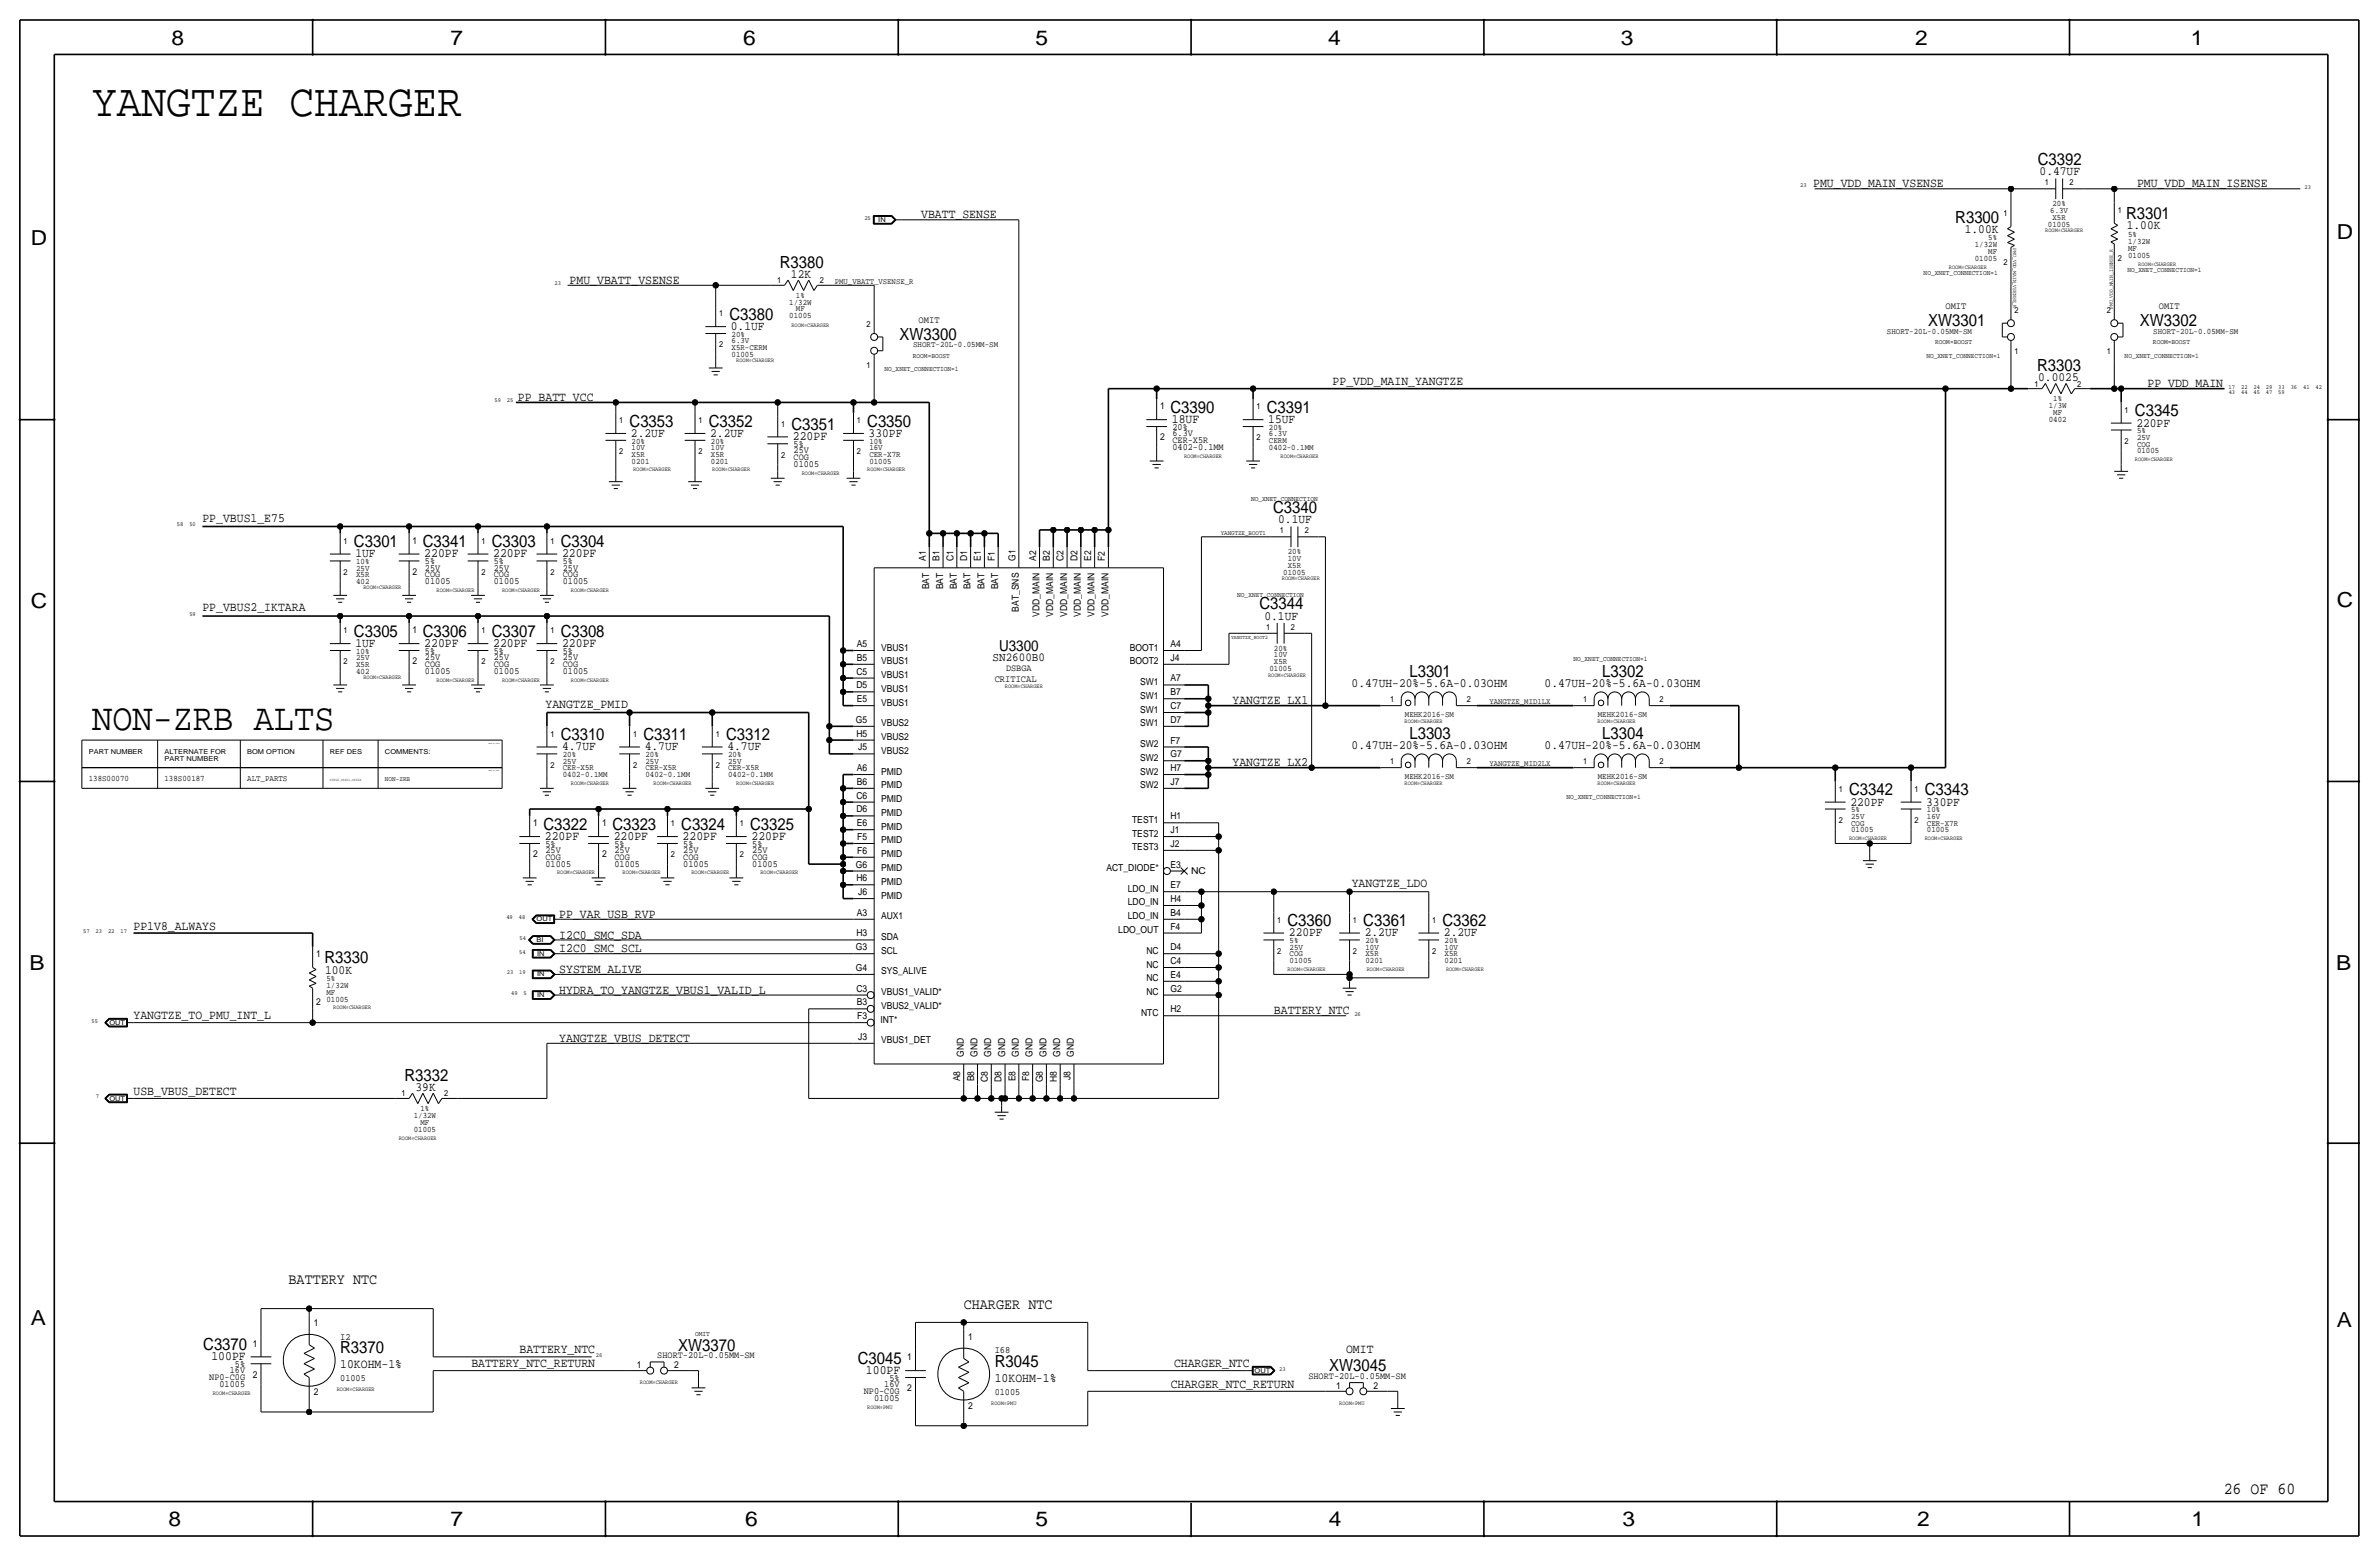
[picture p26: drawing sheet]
<svg xmlns="http://www.w3.org/2000/svg" width="877mm" height="574mm" viewBox="0 0 877 574" stroke-linecap="round" stroke-linejoin="round" font-family="sans-serif">
<defs><g id="words">
<text font-size="17" x="34" y="42.9">YANGTZE CHARGER</text>
<text font-size="13.9" x="34" y="269">NON-ZRB ALTS</text>
<g font-size="7.6">
<text x="63.2" y="16.5">8</text>
<text x="166.1" y="16.5">7</text>
<text x="274" y="16.5">6</text>
<text x="381.7" y="16.5">5</text>
<text x="489.7" y="16.5">4</text>
<text x="597.6" y="16.5">3</text>
<text x="706.1" y="16.5">2</text>
<text x="807.7" y="16.5">1</text>
<text x="861.5" y="88.1">D</text>
<text x="11.4" y="90.4">D</text>
<text x="11.4" y="224.3">C</text>
<text x="861.5" y="223.8">C</text>
<text x="10.8" y="357.6">B</text>
<text x="861.3" y="357.4">B</text>
<text x="11.3" y="488.4">A</text>
<text x="861.5" y="489.2">A</text>
<text x="62.2" y="562.6">8</text>
<text x="166" y="562.6">7</text>
<text x="274.8" y="562.6">6</text>
<text x="381.7" y="562.6">5</text>
<text x="489.9" y="562.6">4</text>
<text x="598.1" y="562.6">3</text>
<text x="706.8" y="562.6">2</text>
<text x="807.9" y="562.6">1</text>
</g>
<g font-size="6.2">
<text x="751.3" y="60.7">C3392</text>
<text x="720.9" y="82">R3300</text>
<text x="783.8" y="80.8">R3301</text>
<text x="287.5" y="98.8">R3380</text>
<text x="268.9" y="117.9">C3380</text>
<text x="331.7" y="125.2">XW3300</text>
<text x="710.9" y="120.1">XW3301</text>
<text x="788.9" y="120.1">XW3302</text>
<text x="751.1" y="136.9">R3303</text>
<text x="431.5" y="152.1">C3390</text>
<text x="467.1" y="152.1">C3391</text>
<text x="787.1" y="153.4">C3345</text>
<text x="232.1" y="157.2">C3353</text>
<text x="261.3" y="157.2">C3352</text>
<text x="291.8" y="158.5">C3351</text>
<text x="319.7" y="157.2">C3350</text>
<text x="469.4" y="189">C3340</text>
<text x="130.5" y="201.7">C3301</text>
<text x="155.9" y="201.7">C3341</text>
<text x="181.3" y="201.7">C3303</text>
<text x="206.7" y="201.7">C3304</text>
<text x="464.3" y="224.5">C3344</text>
<text x="130.5" y="234.7">C3305</text>
<text x="155.9" y="234.7">C3306</text>
<text x="181.3" y="234.7">C3307</text>
<text x="206.7" y="234.7">C3308</text>
<text x="519.6" y="249.7">L3301</text>
<text x="590.7" y="249.7">L3302</text>
<text x="206.7" y="272.8">C3310</text>
<text x="237.2" y="272.8">C3311</text>
<text x="267.7" y="272.8">C3312</text>
<text x="519.6" y="272.5">L3303</text>
<text x="590.7" y="272.5">L3304</text>
<text x="681.7" y="293.1">C3342</text>
<text x="709.6" y="293.1">C3343</text>
<text x="200.4" y="305.8">C3322</text>
<text x="225.8" y="305.8">C3323</text>
<text x="251.2" y="305.8">C3324</text>
<text x="276.6" y="305.8">C3325</text>
<text x="474.7" y="341.4">C3360</text>
<text x="502.6" y="341.4">C3361</text>
<text x="531.8" y="341.4">C3362</text>
<text x="119.6" y="355.1">R3330</text>
<text x="149.1" y="398.5">R3332</text>
<text x="74.9" y="497.6">C3370</text>
<text x="250" y="497.8">XW3370</text>
<text x="125.4" y="498.9">R3370</text>
<text x="316.2" y="502.7">C3045</text>
<text x="366.7" y="503.9">R3045</text>
<text x="490" y="505.5">XW3045</text>
<text x="819.8" y="550.8">26 OF 60</text>
</g>
<g font-size="5.6">
<text x="368.3" y="239.8">U3300</text>
<text x="106.4" y="473.5">BATTERY NTC</text>
<text x="355.3" y="482.3">CHARGER NTC</text>
</g>
<g font-size="4.7">
<text x="751.9" y="64.5">0.47UF</text>
<text x="668.5" y="69.1">PMU_VDD_MAIN_VSENSE</text>
<text x="787.9" y="69.1">PMU_VDD_MAIN_ISENSE</text>
<text x="339.6" y="80.5">VBATT_SENSE</text>
<text x="724.3" y="85.9">1.00K</text>
<text x="784" y="84.6">1.00K</text>
<text x="210" y="104.6">PMU_VBATT_VSENSE</text>
<text x="291.6" y="102.4">12K</text>
<text x="269.4" y="121.7">0.1UF</text>
<text x="491.3" y="142">PP_VDD_MAIN_YANGTZE</text>
<text x="751.4" y="140.5">0.0025</text>
<text x="791.7" y="142.7">PP_VDD_MAIN</text>
<text x="191" y="147.8">PP_BATT_VCC</text>
<text x="432" y="156">18UF</text>
<text x="467.6" y="156">15UF</text>
<text x="232.6" y="161">2.2UF</text>
<text x="261.8" y="161">2.2UF</text>
<text x="320.2" y="161">330PF</text>
<text x="787.6" y="157.2">220PF</text>
<text x="292.3" y="162.3">220PF</text>
<text x="74.6" y="192.3">PP_VBUS1_E75</text>
<text x="471.2" y="192.8">0.1UF</text>
<text x="131" y="205.5">1UF</text>
<text x="156.4" y="205.5">220PF</text>
<text x="181.8" y="205.5">220PF</text>
<text x="207.2" y="205.5">220PF</text>
<text x="74.6" y="225.3">PP_VBUS2_IKTARA</text>
<text x="466.2" y="228.3">0.1UF</text>
<text x="131" y="238.5">1UF</text>
<text x="156.4" y="238.5">220PF</text>
<text x="181.8" y="238.5">220PF</text>
<text x="207.2" y="238.5">220PF</text>
<text x="498.3" y="253.2">0.47UH-20%-5.6A-0.03OHM</text>
<text x="569.4" y="253.2">0.47UH-20%-5.6A-0.03OHM</text>
<text x="201.1" y="260.9">YANGTZE_PMID</text>
<text x="454.4" y="259.6">YANGTZE_LX1</text>
<text x="207.2" y="276.6">4.7UF</text>
<text x="237.7" y="276.6">4.7UF</text>
<text x="268.2" y="276.6">4.7UF</text>
<text x="498.3" y="276.1">0.47UH-20%-5.6A-0.03OHM</text>
<text x="569.4" y="276.1">0.47UH-20%-5.6A-0.03OHM</text>
<text x="454.4" y="282.5">YANGTZE_LX2</text>
<text x="682.2" y="296.9">220PF</text>
<text x="710.1" y="296.9">330PF</text>
<text x="200.9" y="309.6">220PF</text>
<text x="226.3" y="309.6">220PF</text>
<text x="251.7" y="309.6">220PF</text>
<text x="277.1" y="309.6">220PF</text>
<text x="498.4" y="326.9">YANGTZE_LDO</text>
<text x="206.2" y="338.3">PP_VAR_USB_RVP</text>
<text x="49.2" y="342.6">PP1V8_ALWAYS</text>
<text x="206.2" y="345.9">I2C0_SMC_SDA</text>
<text x="475.2" y="345.2">220PF</text>
<text x="503.1" y="345.2">2.2UF</text>
<text x="532.3" y="345.2">2.2UF</text>
<text x="206.2" y="351">I2C0_SMC_SCL</text>
<text x="119.8" y="358.9">100K</text>
<text x="206.2" y="358.7">SYSTEM_ALIVE</text>
<text x="206.2" y="366.3">HYDRA_TO_YANGTZE_VBUS1_VALID_L</text>
<text x="49.2" y="375.7">YANGTZE_TO_PMU_INT_L</text>
<text x="469.7" y="373.9">BATTERY_NTC</text>
<text x="206.2" y="384.1">YANGTZE_VBUS_DETECT</text>
<text x="49.2" y="403.6">USB_VBUS_DETECT</text>
<text x="153.2" y="402.1">39K</text>
<text x="78" y="501.4">100PF</text>
<text x="173.8" y="503.9">BATTERY_NTC_RETURN</text>
<text x="191.5" y="498.9">BATTERY_NTC</text>
<text x="432.8" y="503.9">CHARGER_NTC</text>
<text x="496.3" y="498.9">OMIT</text>
<text x="125.4" y="504.2">10KOHM-1%</text>
<text x="319.3" y="506.5">100PF</text>
<text x="366.7" y="509.3">10KOHM-1%</text>
<text x="431.6" y="511.6">CHARGER_NTC_RETURN</text>
</g>
<text font-size="4.5" x="366" y="243.6">SN2600B0</text>
<g font-size="3.6">
<text x="338.7" y="119.1">OMIT</text>
<text x="717.2" y="114">OMIT</text>
<text x="795.9" y="114">OMIT</text>
<text x="366.7" y="251.2">CRITICAL</text>
<text x="125.4" y="493.8">I2</text>
<text x="366.7" y="498.9">I68</text>
</g>
<g font-size="3.5">
<text x="427.7" y="150.9">1</text>
<text x="432.3" y="160.8">6.3V</text>
<text x="432.3" y="158.5">20%</text>
<text x="292.6" y="167.1">25V</text>
<text x="292.6" y="164.8">5%</text>
<text x="427.7" y="162.3">2</text>
<text x="432.3" y="163.3">CER-X5R</text>
<text x="432.3" y="165.9">0402-0.1MM</text>
<text x="292.6" y="172.2">01005</text>
<text x="292.6" y="169.7">COG</text>
<text x="152.1" y="200.4">1</text>
<text x="156.7" y="208">5%</text>
<text x="182.1" y="208">5%</text>
<text x="207.5" y="208">5%</text>
<text x="341.3" y="206.8" transform="rotate(-90 341.3 206.8)">A1</text>
<text x="346.4" y="206.8" transform="rotate(-90 346.4 206.8)">B1</text>
<text x="351.5" y="206.8" transform="rotate(-90 351.5 206.8)">C1</text>
<text x="356.6" y="206.8" transform="rotate(-90 356.6 206.8)">D1</text>
<text x="361.6" y="206.8" transform="rotate(-90 361.6 206.8)">E1</text>
<text x="366.7" y="206.8" transform="rotate(-90 366.7 206.8)">F1</text>
<text x="374.3" y="206.8" transform="rotate(-90 374.3 206.8)">G1</text>
<text x="382" y="206.8" transform="rotate(-90 382 206.8)">A2</text>
<text x="387" y="206.8" transform="rotate(-90 387 206.8)">B2</text>
<text x="392.1" y="206.8" transform="rotate(-90 392.1 206.8)">C2</text>
<text x="397.2" y="206.8" transform="rotate(-90 397.2 206.8)">D2</text>
<text x="402.3" y="206.8" transform="rotate(-90 402.3 206.8)">E2</text>
<text x="407.4" y="206.8" transform="rotate(-90 407.4 206.8)">F2</text>
<text x="152.1" y="211.8">2</text>
<text x="156.7" y="215.4">01005</text>
<text x="156.7" y="212.9">COG</text>
<text x="156.7" y="210.3">25V</text>
<text x="182.1" y="212.9">COG</text>
<text x="182.1" y="210.3">25V</text>
<text x="182.1" y="215.4">01005</text>
<text x="207.5" y="212.9">COG</text>
<text x="207.5" y="210.3">25V</text>
<text x="207.5" y="215.4">01005</text>
<text x="342.6" y="217.2" transform="rotate(-90 342.6 217.2)">BAT</text>
<text x="347.7" y="217.2" transform="rotate(-90 347.7 217.2)">BAT</text>
<text x="352.8" y="217.2" transform="rotate(-90 352.8 217.2)">BAT</text>
<text x="357.8" y="217.2" transform="rotate(-90 357.8 217.2)">BAT</text>
<text x="362.9" y="217.2" transform="rotate(-90 362.9 217.2)">BAT</text>
<text x="368" y="217.2" transform="rotate(-90 368 217.2)">BAT</text>
<text x="375.6" y="225.4" transform="rotate(-90 375.6 225.4)">BAT_SNS</text>
<text x="383.2" y="227.4" transform="rotate(-90 383.2 227.4)">VDD_MAIN</text>
<text x="388.3" y="227.4" transform="rotate(-90 388.3 227.4)">VDD_MAIN</text>
<text x="393.4" y="227.4" transform="rotate(-90 393.4 227.4)">VDD_MAIN</text>
<text x="398.5" y="227.4" transform="rotate(-90 398.5 227.4)">VDD_MAIN</text>
<text x="403.6" y="227.4" transform="rotate(-90 403.6 227.4)">VDD_MAIN</text>
<text x="408.6" y="227.4" transform="rotate(-90 408.6 227.4)">VDD_MAIN</text>
<text x="152.1" y="233.4">1</text>
<text x="315.9" y="238.5">A5</text>
<text x="324.8" y="239.8">VBUS1</text>
<text x="416.5" y="239.8">BOOT1</text>
<text x="431.5" y="238.5">A4</text>
<text x="152.1" y="244.9">2</text>
<text x="156.7" y="241">5%</text>
<text x="156.7" y="245.9">COG</text>
<text x="156.7" y="243.3">25V</text>
<text x="182.1" y="241">5%</text>
<text x="182.1" y="245.9">COG</text>
<text x="182.1" y="243.3">25V</text>
<text x="207.5" y="241">5%</text>
<text x="207.5" y="245.9">COG</text>
<text x="207.5" y="243.3">25V</text>
<text x="315.9" y="243.6">B5</text>
<text x="324.8" y="244.9">VBUS1</text>
<text x="416.5" y="244.9">BOOT2</text>
<text x="431.5" y="243.6">J4</text>
<text x="156.7" y="248.4">01005</text>
<text x="182.1" y="248.4">01005</text>
<text x="207.5" y="248.4">01005</text>
<text x="315.7" y="248.7">C5</text>
<text x="324.8" y="249.9">VBUS1</text>
<text x="370.9" y="247.4">DSBGA</text>
<text x="431.5" y="251.2">A7</text>
<text x="315.7" y="253.7">D5</text>
<text x="324.8" y="255">VBUS1</text>
<text x="420.3" y="252.5">SW1</text>
<text x="420.3" y="257.6">SW1</text>
<text x="431.5" y="256.3">B7</text>
<text x="315.9" y="258.8">E5</text>
<text x="324.8" y="260.1">VBUS1</text>
<text x="420.3" y="262.6">SW1</text>
<text x="431.5" y="261.4">C7</text>
<text x="315.5" y="266.4">G5</text>
<text x="324.8" y="267.7">VBUS2</text>
<text x="420.3" y="267.7">SW1</text>
<text x="431.5" y="266.4">D7</text>
<text x="315.7" y="271.5">H5</text>
<text x="324.8" y="272.8">VBUS2</text>
<text x="420.3" y="275.3">SW2</text>
<text x="431.5" y="274.1">F7</text>
<text x="316.4" y="276.6">J5</text>
<text x="324.8" y="277.9">VBUS2</text>
<text x="420.3" y="280.4">SW2</text>
<text x="431.5" y="279.1">G7</text>
<text x="315.9" y="284.2">A6</text>
<text x="324.8" y="285.5">PMID</text>
<text x="420.3" y="285.5">SW2</text>
<text x="431.5" y="284.2">H7</text>
<text x="315.9" y="289.3">B6</text>
<text x="324.8" y="290.6">PMID</text>
<text x="420.3" y="290.6">SW2</text>
<text x="431.5" y="289.3">J7</text>
<text x="315.7" y="299.4">D6</text>
<text x="315.7" y="294.4">C6</text>
<text x="324.8" y="295.7">PMID</text>
<text x="196.5" y="304.5">1</text>
<text x="221.9" y="304.5">1</text>
<text x="315.9" y="304.5">E6</text>
<text x="324.8" y="305.8">PMID</text>
<text x="324.8" y="300.7">PMID</text>
<text x="417.4" y="303.3">TEST1</text>
<text x="431.5" y="302">H1</text>
<text x="316.1" y="309.6">F5</text>
<text x="324.8" y="310.9">PMID</text>
<text x="417.4" y="308.4">TEST2</text>
<text x="431.5" y="307.1">J1</text>
<text x="196.5" y="316">2</text>
<text x="201.1" y="314.5">25V</text>
<text x="201.1" y="317">COG</text>
<text x="201.1" y="312.2">5%</text>
<text x="221.9" y="316">2</text>
<text x="226.5" y="312.2">5%</text>
<text x="226.5" y="314.5">25V</text>
<text x="226.5" y="317">COG</text>
<text x="251.9" y="317">COG</text>
<text x="251.9" y="312.2">5%</text>
<text x="251.9" y="314.5">25V</text>
<text x="277.3" y="312.2">5%</text>
<text x="277.3" y="317">COG</text>
<text x="277.3" y="314.5">25V</text>
<text x="316.1" y="314.7">F6</text>
<text x="324.8" y="316">PMID</text>
<text x="417.4" y="313.4">TEST3</text>
<text x="431.5" y="312.2">J2</text>
<text x="201.1" y="319.5">01005</text>
<text x="226.5" y="319.5">01005</text>
<text x="251.9" y="319.5">01005</text>
<text x="277.3" y="319.5">01005</text>
<text x="315.5" y="319.8">G6</text>
<text x="324.8" y="321.1">PMID</text>
<text x="407.9" y="321.1">ACT_DIODE*</text>
<text x="431.5" y="319.8">E3</text>
<text x="439.1" y="322.3">NC</text>
<text x="315.7" y="324.8">H6</text>
<text x="316.4" y="329.9">J6</text>
<text x="324.8" y="326.1">PMID</text>
<text x="415.8" y="328.7">LDO_IN</text>
<text x="431.5" y="327.4">E7</text>
<text x="324.8" y="331.2">PMID</text>
<text x="415.8" y="333.8">LDO_IN</text>
<text x="431.5" y="332.5">H4</text>
<text x="315.9" y="337.6">A3</text>
<text x="324.8" y="338.8">AUX1</text>
<text x="415.8" y="338.8">LDO_IN</text>
<text x="431.5" y="337.6">B4</text>
<text x="315.7" y="345.2">H3</text>
<text x="324.8" y="346.5">SDA</text>
<text x="412.3" y="343.9">LDO_OUT</text>
<text x="431.5" y="342.6">F4</text>
<text x="116.5" y="352.8">1</text>
<text x="315.5" y="350.2">G3</text>
<text x="324.8" y="351.5">SCL</text>
<text x="422.6" y="351.5">NC</text>
<text x="431.5" y="350.2">D4</text>
<text x="315.5" y="357.9">G4</text>
<text x="324.8" y="359.2">SYS_ALIVE</text>
<text x="422.6" y="356.6">NC</text>
<text x="431.5" y="355.3">C4</text>
<text x="315.7" y="365.5">C3</text>
<text x="422.6" y="361.7">NC</text>
<text x="431.5" y="365.5">G2</text>
<text x="431.5" y="360.4">E4</text>
<text x="116.5" y="370.6">2</text>
<text x="315.9" y="370.6">B3</text>
<text x="324.8" y="371.9">VBUS2_VALID*</text>
<text x="324.8" y="366.8">VBUS1_VALID*</text>
<text x="422.6" y="366.8">NC</text>
<text x="316.1" y="375.6">F3</text>
<text x="324.6" y="376.9">INT*</text>
<text x="420.7" y="374.4">NTC</text>
<text x="431.5" y="373.1">H2</text>
<text x="316.4" y="383.3">J3</text>
<text x="324.8" y="384.6">VBUS1_DET</text>
<text x="355.3" y="389.6" transform="rotate(-90 355.3 389.6)">GND</text>
<text x="360.4" y="389.6" transform="rotate(-90 360.4 389.6)">GND</text>
<text x="365.5" y="389.6" transform="rotate(-90 365.5 389.6)">GND</text>
<text x="370.5" y="389.6" transform="rotate(-90 370.5 389.6)">GND</text>
<text x="375.6" y="389.6" transform="rotate(-90 375.6 389.6)">GND</text>
<text x="380.7" y="389.6" transform="rotate(-90 380.7 389.6)">GND</text>
<text x="385.8" y="389.6" transform="rotate(-90 385.8 389.6)">GND</text>
<text x="390.8" y="389.6" transform="rotate(-90 390.8 389.6)">GND</text>
<text x="395.9" y="389.6" transform="rotate(-90 395.9 389.6)">GND</text>
<text x="354" y="398.6" transform="rotate(-90 354 398.6)">A8</text>
<text x="359.1" y="398.6" transform="rotate(-90 359.1 398.6)">B8</text>
<text x="364.2" y="398.7" transform="rotate(-90 364.2 398.7)">C8</text>
<text x="369.3" y="398.7" transform="rotate(-90 369.3 398.7)">D8</text>
<text x="374.3" y="398.6" transform="rotate(-90 374.3 398.6)">E8</text>
<text x="379.4" y="398.4" transform="rotate(-90 379.4 398.4)">F8</text>
<text x="384.5" y="398.9" transform="rotate(-90 384.5 398.9)">G8</text>
<text x="389.6" y="398.7" transform="rotate(-90 389.6 398.7)">H8</text>
<text x="394.7" y="398" transform="rotate(-90 394.7 398)">J8</text>
<text x="115.7" y="488.7">1</text>
<text x="93.2" y="496.3">1</text>
<text x="357" y="493.8">1</text>
<text x="86.6" y="503.9">5%</text>
<text x="242.3" y="500.6">SHORT-20L-0.05MM-SM</text>
<text x="334.5" y="501.4">1</text>
<text x="77.1" y="508.8">NP0-C0G</text>
<text x="84.7" y="506.2">16V</text>
<text x="93.2" y="507.7">2</text>
<text x="125.4" y="509">01005</text>
<text x="234.8" y="504.2">1</text>
<text x="248.5" y="504.2">2</text>
<text x="327.9" y="509">5%</text>
<text x="482.4" y="508.3">SHORT-20L-0.05MM-SM</text>
<text x="80.9" y="511.3">01005</text>
<text x="115.7" y="514.1">2</text>
<text x="318.4" y="513.8">NP0-C0G</text>
<text x="326" y="511.3">16V</text>
<text x="334.5" y="512.8">2</text>
<text x="366.7" y="514.1">01005</text>
<text x="492.6" y="511.8">1</text>
<text x="506.3" y="511.8">2</text>
<text x="322.2" y="516.4">01005</text>
<text x="357" y="519.2">2</text>
</g>
<g font-size="3.1">
<text x="753.8" y="68.3">1</text>
<text x="763" y="68.3">2</text>
<text x="756.7" y="75.9">20%</text>
<text x="738.6" y="79.8">1</text>
<text x="755" y="83.6">01005</text>
<text x="755.9" y="78.5">6.3V</text>
<text x="756.7" y="81">X5R</text>
<text x="780.7" y="78.5">1</text>
<text x="733" y="88.6">5%</text>
<text x="784.6" y="87.4">5%</text>
<text x="784.6" y="89.9">1/32W</text>
<text x="728" y="91.2">1/32W</text>
<text x="733" y="93.7">MF</text>
<text x="784.6" y="92.5">MF</text>
<text x="784.6" y="95">01005</text>
<text x="728" y="96.3">01005</text>
<text x="738.6" y="97.5">2</text>
<text x="780.7" y="96.3">2</text>
<text x="286.5" y="104.4">1</text>
<text x="302.2" y="104.4">2</text>
<text x="291" y="112.3">1/32W</text>
<text x="293.4" y="109.7">1%</text>
<text x="265.1" y="116.6">1</text>
<text x="291" y="117.3">01005</text>
<text x="293.4" y="114.8">MF</text>
<text x="742.6" y="115.3">2</text>
<text x="776.7" y="115.3">2</text>
<text x="269.7" y="124.2">20%</text>
<text x="319.5" y="120.4">2</text>
<text x="695.7" y="122.9">SHORT-20L-0.05MM-SM</text>
<text x="793.9" y="122.9">SHORT-20L-0.05MM-SM</text>
<text x="265.1" y="128">2</text>
<text x="269.7" y="126.5">6.3V</text>
<text x="269.7" y="129">X5R-CERM</text>
<text x="269.7" y="131.6">01005</text>
<text x="336.7" y="128">SHORT-20L-0.05MM-SM</text>
<text x="742.6" y="130.6">1</text>
<text x="776.7" y="130.6">1</text>
<text x="319.5" y="135.6">1</text>
<text x="750" y="142.5">1</text>
<text x="765.8" y="142.5">2</text>
<text x="757" y="147.8">1%</text>
<text x="228.3" y="156">1</text>
<text x="257.5" y="156">1</text>
<text x="315.9" y="156">1</text>
<text x="463.2" y="150.9">1</text>
<text x="755.3" y="150.4">1/3W</text>
<text x="755.3" y="155.4">0402</text>
<text x="757" y="152.9">MF</text>
<text x="783.3" y="152.1">1</text>
<text x="288" y="157.2">1</text>
<text x="467.8" y="160.8">6.3V</text>
<text x="467.8" y="158.5">20%</text>
<text x="787.9" y="159.8">5%</text>
<text x="228.3" y="167.4">2</text>
<text x="232.9" y="165.9">10V</text>
<text x="232.9" y="163.6">20%</text>
<text x="257.5" y="167.4">2</text>
<text x="262.1" y="163.6">20%</text>
<text x="262.1" y="165.9">10V</text>
<text x="315.9" y="167.4">2</text>
<text x="320.5" y="163.6">10%</text>
<text x="320.5" y="165.9">16V</text>
<text x="463.2" y="162.3">2</text>
<text x="467.8" y="163.3">CERM</text>
<text x="467.8" y="165.9">0402-0.1MM</text>
<text x="783.3" y="163.6">2</text>
<text x="787.9" y="164.6">COG</text>
<text x="787.9" y="167.1">01005</text>
<text x="787.9" y="162.1">25V</text>
<text x="232.9" y="168.4">X5R</text>
<text x="232.9" y="170.9">0201</text>
<text x="262.1" y="168.4">X5R</text>
<text x="262.1" y="170.9">0201</text>
<text x="288" y="168.7">2</text>
<text x="320.5" y="168.4">CER-X7R</text>
<text x="320.5" y="170.9">01005</text>
<text x="471.9" y="196.6">1</text>
<text x="481" y="196.6">2</text>
<text x="126.7" y="200.4">1</text>
<text x="177.5" y="200.4">1</text>
<text x="202.9" y="200.4">1</text>
<text x="131.3" y="208">10%</text>
<text x="474.7" y="209.3">X5R</text>
<text x="474.7" y="204.2">20%</text>
<text x="474.7" y="206.8">10V</text>
<text x="126.7" y="211.8">2</text>
<text x="131.3" y="212.9">X5R</text>
<text x="131.3" y="215.4">402</text>
<text x="131.3" y="210.3">25V</text>
<text x="177.5" y="211.8">2</text>
<text x="202.9" y="211.8">2</text>
<text x="473.1" y="211.8">01005</text>
<text x="126.7" y="233.4">1</text>
<text x="177.5" y="233.4">1</text>
<text x="202.9" y="233.4">1</text>
<text x="466.8" y="232.2">1</text>
<text x="475.9" y="232.2">2</text>
<text x="469.7" y="239.8">20%</text>
<text x="126.7" y="244.9">2</text>
<text x="131.3" y="241">10%</text>
<text x="131.3" y="245.9">X5R</text>
<text x="131.3" y="243.3">25V</text>
<text x="177.5" y="244.9">2</text>
<text x="202.9" y="244.9">2</text>
<text x="469.7" y="242.3">10V</text>
<text x="469.7" y="244.9">X5R</text>
<text x="131.3" y="248.4">402</text>
<text x="468" y="247.4">01005</text>
<text x="512.5" y="258.8">1</text>
<text x="540.7" y="258.8">2</text>
<text x="583.6" y="258.8">1</text>
<text x="611.8" y="258.8">2</text>
<text x="517.9" y="264.2">MEHK2016-SM</text>
<text x="589" y="264.2">MEHK2016-SM</text>
<text x="202.9" y="271.5">1</text>
<text x="233.4" y="271.5">1</text>
<text x="263.9" y="271.5">1</text>
<text x="207.5" y="281.4">25V</text>
<text x="207.5" y="279.1">20%</text>
<text x="237.9" y="281.4">25V</text>
<text x="237.9" y="279.1">20%</text>
<text x="268.4" y="281.4">25V</text>
<text x="268.4" y="279.1">20%</text>
<text x="512.5" y="281.7">1</text>
<text x="540.7" y="281.7">2</text>
<text x="583.6" y="281.7">1</text>
<text x="611.8" y="281.7">2</text>
<text x="202.9" y="283">2</text>
<text x="207.5" y="284">CER-X5R</text>
<text x="207.5" y="286.5">0402-0.1MM</text>
<text x="233.4" y="283">2</text>
<text x="237.9" y="284">CER-X5R</text>
<text x="237.9" y="286.5">0402-0.1MM</text>
<text x="263.9" y="283">2</text>
<text x="268.4" y="284">CER-X5R</text>
<text x="268.4" y="286.5">0402-0.1MM</text>
<text x="517.9" y="287">MEHK2016-SM</text>
<text x="589" y="287">MEHK2016-SM</text>
<text x="32.7" y="288">138S00070</text>
<text x="60.7" y="288">138S00187</text>
<text x="91.1" y="288">ALT_PARTS</text>
<text x="677.9" y="291.8">1</text>
<text x="705.8" y="291.8">1</text>
<text x="682.4" y="299.5">5%</text>
<text x="710.4" y="299.5">10%</text>
<text x="247.3" y="304.5">1</text>
<text x="272.7" y="304.5">1</text>
<text x="677.9" y="303.3">2</text>
<text x="682.4" y="304.3">COG</text>
<text x="682.4" y="301.8">25V</text>
<text x="705.8" y="303.3">2</text>
<text x="710.4" y="304.3">CER-X7R</text>
<text x="710.4" y="301.8">16V</text>
<text x="682.4" y="306.8">01005</text>
<text x="710.4" y="306.8">01005</text>
<text x="247.3" y="316">2</text>
<text x="272.7" y="316">2</text>
<text x="470.9" y="340.1">1</text>
<text x="498.8" y="340.1">1</text>
<text x="528" y="340.1">1</text>
<text x="475.4" y="347.7">5%</text>
<text x="503.4" y="347.7">20%</text>
<text x="532.6" y="347.7">20%</text>
<text x="470.9" y="351.5">2</text>
<text x="475.4" y="352.6">COG</text>
<text x="475.4" y="350">25V</text>
<text x="498.8" y="351.5">2</text>
<text x="503.4" y="352.6">X5R</text>
<text x="503.4" y="350">10V</text>
<text x="528" y="351.5">2</text>
<text x="532.6" y="350">10V</text>
<text x="532.6" y="352.6">X5R</text>
<text x="475.4" y="355.1">01005</text>
<text x="503.4" y="355.1">0201</text>
<text x="532.6" y="355.1">0201</text>
<text x="120.3" y="364.2">1/32W</text>
<text x="120.3" y="361.7">5%</text>
<text x="120.3" y="366.8">MF</text>
<text x="120.3" y="369.3">01005</text>
<text x="148" y="404.1">1</text>
<text x="163.8" y="404.1">2</text>
<text x="152.5" y="412">1/32W</text>
<text x="155" y="409.4">1%</text>
<text x="152.5" y="417.1">01005</text>
<text x="155" y="414.5">MF</text>
</g>
<g font-size="3">
<text x="307.8" y="104.6">PMU_VBATT_VSENSE_R</text>
<text x="549.1" y="259.6">YANGTZE_MID1LX</text>
<text x="549.1" y="282.4">YANGTZE_MID2LX</text>
</g>
<g font-size="2.6">
<text x="709.2" y="101.3">NO_XNET_CONNECTION=1</text>
<text x="784.3" y="100.1">NO_XNET_CONNECTION=1</text>
<text x="336.5" y="131.8">ROOM=BOOST</text>
<text x="710.2" y="131.8">NO_XNET_CONNECTION=1</text>
<text x="713.4" y="126.7">ROOM=BOOST</text>
<text x="783.3" y="131.8">NO_XNET_CONNECTION=1</text>
<text x="793.7" y="126.7">ROOM=BOOST</text>
<text x="326.1" y="136.9">NO_XNET_CONNECTION=1</text>
<text x="461.2" y="184.7">NO_XNET_CONNECTION</text>
<text x="456.1" y="220.2">NO_XNET_CONNECTION</text>
<text x="580.1" y="243.6">NO_XNET_CONNECTION=1</text>
<text x="577.5" y="294.4">NO_XNET_CONNECTION=1</text>
<text x="256.2" y="492.5">OMIT</text>
</g>
<g font-size="2.5">
<text x="323.8" y="81.8">IN</text>
<text x="32.7" y="277.9">PART NUMBER</text>
<text x="60.7" y="277.9">ALTERNATE FOR</text>
<text x="60.7" y="280.4">PART NUMBER</text>
<text x="91.1" y="277.9">BOM OPTION</text>
<text x="121.6" y="277.9">REF DES</text>
<text x="141.9" y="277.9">COMMENTS:</text>
<text x="141.9" y="288">NON-ZRB</text>
<text x="197.8" y="339.6">OUT</text>
<text x="197.8" y="347.2">BI</text>
<text x="198.1" y="352.3">IN</text>
<text x="198.1" y="359.9">IN</text>
<text x="198.1" y="367.5">IN</text>
<text x="40.3" y="377.7">OUT</text>
<text x="40.3" y="405.6">OUT</text>
<text x="462.5" y="506">OUT</text>
</g>
<text font-size="2.4" x="450" y="197.4">YANGTZE_BOOT1</text>
<g font-size="2.3">
<text x="663.6" y="69.1">23</text>
<text x="849.6" y="69.6">23</text>
<text x="318.7" y="81">25</text>
<text x="204.4" y="105.2">23</text>
<text x="821.6" y="143.3">17</text>
<text x="826.2" y="143.3">22</text>
<text x="830.8" y="143.3">24</text>
<text x="835.4" y="143.3">29</text>
<text x="839.9" y="143.3">33</text>
<text x="844.5" y="143.3">36</text>
<text x="849.1" y="143.3">41</text>
<text x="853.6" y="143.3">42</text>
<text x="182.3" y="148.3">59</text>
<text x="186.9" y="148.3">25</text>
<text x="821.6" y="145.1">43</text>
<text x="826.2" y="145.1">44</text>
<text x="830.8" y="145.1">45</text>
<text x="835.4" y="145.1">47</text>
<text x="839.9" y="145.1">59</text>
<text x="65.2" y="194.1">58</text>
<text x="69.8" y="194.1">50</text>
<text x="69.8" y="227.1">59</text>
<text x="186.7" y="338.8">49</text>
<text x="191.3" y="338.8">48</text>
<text x="30.7" y="343.9">57</text>
<text x="35.3" y="343.9">23</text>
<text x="39.8" y="343.9">22</text>
<text x="44.4" y="343.9">17</text>
<text x="191.5" y="346.5">54</text>
<text x="191.4" y="351.5">54</text>
<text x="186.8" y="359.2">23</text>
<text x="191.4" y="359.2">19</text>
<text x="188.4" y="366.8">49</text>
<text x="193" y="366.8">5</text>
<text x="33.8" y="376.9">55</text>
<text x="499.3" y="374.4">26</text>
<text x="35.4" y="404.9">7</text>
<text x="219.7" y="500.1">26</text>
<text x="471.6" y="505.2">23</text>
</g>
<g font-size="2.2">
<text x="754" y="85.3">ROOM=CHARGER</text>
<text x="718.5" y="99.3">ROOM=CHARGER</text>
<text x="788.3" y="98">ROOM=CHARGER</text>
<text x="291.8" y="120.4">ROOM=CHARGER</text>
<text x="271.4" y="133.6">ROOM=CHARGER</text>
<text x="233.4" y="173.7">ROOM=CHARGER</text>
<text x="262.6" y="173.7">ROOM=CHARGER</text>
<text x="319.7" y="173.7">ROOM=CHARGER</text>
<text x="436.5" y="168.7">ROOM=CHARGER</text>
<text x="472.1" y="168.7">ROOM=CHARGER</text>
<text x="787.1" y="169.9">ROOM=CHARGER</text>
<text x="295.6" y="175">ROOM=CHARGER</text>
<text x="472.6" y="213.9">ROOM=CHARGER</text>
<text x="134" y="217.3">ROOM=CHARGER</text>
<text x="161" y="218.2">ROOM=CHARGER</text>
<text x="185.1" y="218.2">ROOM=CHARGER</text>
<text x="210.5" y="218.2">ROOM=CHARGER</text>
<text x="134" y="250.3">ROOM=CHARGER</text>
<text x="161" y="251.2">ROOM=CHARGER</text>
<text x="185.1" y="251.2">ROOM=CHARGER</text>
<text x="210.5" y="251.2">ROOM=CHARGER</text>
<text x="467.5" y="249.4">ROOM=CHARGER</text>
<text x="370.5" y="253.7">ROOM=CHARGER</text>
<text x="517.9" y="266.4">ROOM=CHARGER</text>
<text x="589" y="266.4">ROOM=CHARGER</text>
<text x="210.5" y="289.3">ROOM=CHARGER</text>
<text x="241" y="289.3">ROOM=CHARGER</text>
<text x="271.4" y="289.3">ROOM=CHARGER</text>
<text x="517.9" y="289.3">ROOM=CHARGER</text>
<text x="589" y="289.3">ROOM=CHARGER</text>
<text x="681.7" y="309.6">ROOM=CHARGER</text>
<text x="709.6" y="309.6">ROOM=CHARGER</text>
<text x="205.4" y="322.3">ROOM=CHARGER</text>
<text x="229.5" y="322.3">ROOM=CHARGER</text>
<text x="254.9" y="322.3">ROOM=CHARGER</text>
<text x="280.3" y="322.3">ROOM=CHARGER</text>
<text x="474.7" y="357.9">ROOM=CHARGER</text>
<text x="503.9" y="357.9">ROOM=CHARGER</text>
<text x="533.1" y="357.9">ROOM=CHARGER</text>
<text x="122.9" y="371.9">ROOM=CHARGER</text>
<text x="147" y="420.1">ROOM=CHARGER</text>
<text x="78.4" y="514.1">ROOM=CHARGER</text>
<text x="124.2" y="512.8">ROOM=CHARGER</text>
<text x="235.9" y="510.3">ROOM=CHARGER</text>
<text x="319.7" y="519.2">ROOM=PMU</text>
<text x="365.5" y="517.9">ROOM=PMU</text>
<text x="493.7" y="517.9">ROOM=PMU</text>
</g>
<g font-size="2">
<text x="742.1" y="91.6" transform="rotate(90 742.1 91.6)">PMU_VDD_MAIN_VSENSE_R</text>
<text x="779" y="113.9" transform="rotate(-90 779 113.9)">PMU_VDD_MAIN_ISENSE_R</text>
<text x="453.8" y="235.5">YANGTZE_BOOT2</text>
</g>
<text font-size="1.3" x="121.6" y="288">C3310,C3311,C3312</text>
<g font-size=".4">
<text x="180" y="274.1">TABLE_ALT_HEAD</text>
<text x="180" y="284.2">TABLE_ALT_ITEM</text>
</g>
</g></defs>
<g fill="none" stroke="#000" stroke-width=".37">
<path d="M322 79.5v3.1zM322 79.5h6.8zM322.1 79.6h6.6zM322.1 79.6v2.9zM322.2 79.7v2.7zM322.2 79.7h6.5zM322.3 79.8h6.3zM322.3 79.8v2.5zM328.6 79.8l1.3 1.2zM328.7 79.7l1.3 1.3zM328.7 79.6l1.5 1.4zM328.8 79.5l1.6 1.5z"/>
<path d="M669 69.6h72.4zM741.4 69.6h8.9zM741.4 69.6v6.3zM741.4 75.9v7.7zM750.3 69.6h7.6zM757.9 65.8v7.6zM760.4 69.6h7.6zM760.4 65.8v7.6zM768 69.6h11.5zM779.5 69.6h68.6zM779.5 69.6v5.1zM779.5 74.7v7.6z"/>
<path d="M322 82.6h6.8zM322.1 82.5h6.6zM322.2 82.4h6.5zM322.3 82.3h6.3zM328.7 82.4l1.3-1.4zM328.7 82.5l1.5-1.5zM328.8 82.6l1.6-1.6zM329.9 81h2.5zM329.9 81l-1.3 1.3zM332.4 81h43.2zM375.6 81v120.7zM740.1 89.4l2.5-1.3z"/>
<path d="M740.1 86.9l2.5-1.3zM740.1 89.4l2.5 1zM740.1 86.9l2.5 1.2zM740.1 84.3l2.5 1.3zM740.1 84.3l1.3-.7zM741.4 91.2l1.2-.8zM741.4 98.8v11.4zM741.4 91.2v7.6zM778.2 89.2l2.5-1.1zM778.2 86.9l2.5-1.3zM778.2 84.3l2.5-1.2zM778.2 89.2l1.3 .7z"/>
<path d="M778.2 86.9l2.5 1.2zM778.2 84.3l2.5 1.3zM779.5 97.5v12.7zM779.5 89.9v7.6zM779.5 82.3l1.2 .8zM209.2 105.2h54.7zM263.9 105.2v7.6zM263.9 112.8v7.6zM263.9 105.2h20.3zM284.2 105.2h5.1zM290.5 103.2l-1.2 2zM290.5 103.2l2 3.9z"/>
<path d="M294.3 103.2l-1.8 3.9zM294.3 103.2l2 3.9zM298.1 103.2l-1.8 3.9zM298.1 103.2l2 3.9zM301.3 105.2l-1.2 1.9zM301.3 105.2h5.7zM307 105.2h15.3zM322.3 105.2v10.1zM322.3 115.3v7.6zM738.2 119.1v5.1zM738.2 119.1h1.9zM741.4 110.2v7.7z"/>
<path d="M779.5 110.2v7.7zM780.7 119.1h2zM782.7 119.1v5.1zM260 120.4h7.7zM260 122.9h7.7zM261.3 135.6h5.1zM262.3 136.9h3.1zM263.1 138.2h1.5zM263.9 130.6v2.5zM263.9 122.9v7.7zM263.9 133.1v2.5zM322.3 138.2v10.1z"/>
<path d="M322.3 130.6v7.6zM323.5 129.3h2zM323.5 124.2h2zM325.5 124.2v5.1zM738.2 124.2h1.9zM741.4 133.1v10.2zM741.4 125.5v7.6zM779.5 133.1v10.2zM779.5 125.5v7.6zM780.7 124.2h2zM223.2 159.8h7.6zM227 148.3v3.8z"/>
<path d="M227 152.1v7.7zM252.4 159.8h7.6zM256.2 148.3v3.8zM256.2 152.1v7.7zM286.7 148.3v5.1zM286.7 153.4v7.6zM310.8 159.8h7.7zM314.7 152.1v7.7zM422.6 154.7h7.6zM422.6 157.2h7.6zM426.4 147.1v7.6zM426.4 157.2v7.6z"/>
<path d="M458.2 157.2h7.6zM458.2 154.7h7.6zM462 147.1v7.6zM462 157.2v7.6zM747.7 143.3h5.1zM754.1 141.3l-1.3 2zM754.1 141.3l1.9 3.9zM757.9 141.3l-1.9 3.9zM757.9 141.3l1.9 3.9zM761.7 141.3l-1.9 3.9zM761.7 141.3l1.9 3.9zM764.9 143.3h5.7z"/>
<path d="M764.9 143.3l-1.3 1.9zM778.2 156h7.6zM778.2 158.5h7.6zM782 148.3v7.7zM782 158.5v7.6zM223.2 162.3h7.6zM224.5 177.5h5.1zM225.5 178.8h3zM227 169.9v5.1zM227 175v2.5zM227 162.3v7.6zM252.4 162.3h7.6z"/>
<path d="M253.7 177.5h5.1zM254.7 178.8h3.1zM256.2 169.9v5.1zM256.2 175v2.5zM256.2 162.3v7.6zM282.9 161h7.6zM282.9 163.6h7.6zM284.2 176.3h5.1zM285.2 177.5h3zM286 178.8h1.5zM286.7 171.2v2.5zM286.7 163.6v7.6z"/>
<path d="M286.7 173.7v2.6zM310.8 162.3h7.7zM312.1 176.3h5.1zM313.1 177.5h3.1zM313.9 178.8h1.5zM314.7 169.9v3.8zM314.7 162.3v7.6zM314.7 173.7v2.6zM423.9 169.9h5.1zM424.9 171.2h3zM425.7 172.5h1.5zM426.4 164.8v2.6z"/>
<path d="M426.4 167.4v2.5zM459.4 169.9h5.1zM460.5 171.2h3zM461.2 172.5h1.5zM462 164.8v2.6zM462 167.4v2.5zM779.5 173.7h5.1zM780.5 175h3zM781.3 176.3h1.5zM782 166.1v5.1zM782 171.2v2.5zM125.4 196.6v7.6z"/>
<path d="M150.8 196.6v7.6zM176.2 196.6v7.6zM201.6 196.6v7.6zM226.3 180.1h1.5zM255.5 180.1h1.5zM442.9 197.9h25.4zM442.9 197.9v41.9zM468.3 197.9h7.6zM475.9 194.1v7.6zM478.5 197.9h7.6zM478.5 194.1v7.6zM486.1 197.9h2.5z"/>
<path d="M488.6 197.9v62.2zM121.6 204.2h7.6zM121.6 206.8h7.6zM122.9 219.5h5.1zM125.4 214.4v2.5zM125.4 206.8v7.6zM125.4 216.9v2.6zM147 204.2h7.6zM147 206.8h7.6zM148.3 219.5h5.1zM150.8 214.4v2.5zM150.8 206.8v7.6z"/>
<path d="M150.8 216.9v2.6zM172.4 204.2h7.6zM172.4 206.8h7.6zM173.7 219.5h5.1zM176.2 214.4v2.5zM176.2 206.8v7.6zM176.2 216.9v2.6zM197.8 206.8h7.6zM197.8 204.2h7.6zM199.1 219.5h5.1zM201.6 214.4v2.5zM201.6 206.8v7.6z"/>
<path d="M201.6 216.9v2.6zM322.3 209.3v182.9zM322.3 209.3h106.7zM342.6 201.7v7.6zM347.7 201.7v7.6zM352.8 201.7v7.6zM357.8 201.7v7.6zM362.9 201.7v7.6zM368 201.7v7.6zM375.6 201.7v7.6zM383.2 201.7v7.6zM388.3 201.7v7.6z"/>
<path d="M393.4 201.7v7.6zM398.5 201.7v7.6zM403.6 201.7v7.6zM408.6 201.7v7.6zM429 209.3v182.9zM121.6 237.2h7.6zM121.6 239.8h7.6zM123.9 220.7h3zM124.7 222h1.5zM125.4 229.6v7.6zM125.4 239.8v7.6zM147 237.2h7.6z"/>
<path d="M147 239.8h7.6zM149.3 220.7h3zM150.1 222h1.5zM150.8 229.6v7.6zM150.8 239.8v7.6zM172.4 237.2h7.6zM172.4 239.8h7.6zM174.7 220.7h3zM175.5 222h1.5zM176.2 229.6v7.6zM176.2 239.8v7.6zM197.8 239.8h7.6z"/>
<path d="M197.8 237.2h7.6zM200.1 220.7h3zM200.9 222h1.5zM201.6 229.6v7.6zM201.6 239.8v7.6zM314.7 239.8h7.6zM429 239.8h7.6zM436.6 239.8h6.3zM453.1 233.4v11.5zM453.1 233.4h10.1zM463.2 233.4h7.7zM470.9 229.6v7.6z"/>
<path d="M473.4 229.6v7.6zM473.4 233.4h7.6zM481 233.4h2.6zM483.6 233.4v49.6zM122.9 252.5h5.1zM123.9 253.7h3zM124.7 255h1.5zM125.4 247.4v2.5zM125.4 249.9v2.6zM148.3 252.5h5.1zM149.3 253.7h3zM150.1 255h1.5z"/>
<path d="M150.8 247.4v2.5zM150.8 249.9v2.6zM173.7 252.5h5.1zM174.7 253.7h3zM175.5 255h1.5zM176.2 247.4v2.5zM176.2 249.9v2.6zM199.1 252.5h5.1zM200.1 253.7h3zM200.9 255h1.5zM201.6 247.4v2.5zM201.6 249.9v2.6z"/>
<path d="M314.7 249.9h7.6zM314.7 244.9h7.6zM314.7 255h7.6zM429 244.9h7.6zM429 252.5h7.6zM429 257.6h7.6zM436.6 244.9h16.5zM516.6 257.6v2.5zM516.6 257.6a2.54 2.54 0 0 1 2.5-2.6 2.54 2.54 0 0 1 2.6 2.6 2.54 2.54 0 0 1 2.5-2.6 2.54 2.54 0 0 1 2.5 2.6 2.54 2.54 0 0 1 2.6-2.6 2.54 2.54 0 0 1 2.5 2.6 2.54 2.54 0 0 1 2.6-2.6 2.54 2.54 0 0 1 2.5 2.6M521.7 257.6v2.5zM526.7 257.6v2.5zM531.8 257.6v2.5z"/>
<path d="M536.9 257.6v2.5zM587.7 257.6v2.5zM587.7 257.6a2.54 2.54 0 0 1 2.5-2.6 2.54 2.54 0 0 1 2.6 2.6 2.54 2.54 0 0 1 2.5-2.6 2.54 2.54 0 0 1 2.6 2.6 2.54 2.54 0 0 1 2.5-2.6 2.54 2.54 0 0 1 2.5 2.6 2.54 2.54 0 0 1 2.6-2.6 2.54 2.54 0 0 1 2.5 2.6M592.8 257.6v2.5zM597.9 257.6v2.5zM602.9 257.6v2.5zM608 257.6v2.5zM30.2 272.8v10.2zM30.2 272.8h154.9zM58.1 272.8v10.2zM88.6 272.8v10.2zM119.1 272.8v10.2z"/>
<path d="M139.4 272.8v10.2zM185.1 272.8v10.2zM197.8 277.9h7.6zM197.8 275.3h7.6zM201.6 267.7v7.6zM201.6 277.9v7.6zM228.3 275.3h7.6zM228.3 277.9h7.6zM232.1 267.7v7.6zM232.1 277.9v7.6zM258.8 277.9h7.6zM258.8 275.3h7.6z"/>
<path d="M262.6 267.7v7.6zM262.6 277.9v7.6zM314.7 260.1h7.6zM314.7 267.7h7.6zM314.7 277.9h7.6zM314.7 272.8h7.6zM429 267.7h7.6zM429 275.3h7.6zM429 262.6h7.6zM509 260.1h7.6zM536.9 260.1h7.6zM580.1 260.1h7.6z"/>
<path d="M608 260.1h7.6zM30.2 283v7.6zM30.2 283h154.9zM30.2 290.6h154.9zM58.1 283v7.6zM88.6 283v7.6zM119.1 283v7.6zM139.4 283v7.6zM185.1 283v7.6zM199.1 290.6h5.1zM200.1 291.8h3zM200.9 293.1h1.5z"/>
<path d="M201.6 285.5v2.5zM201.6 288v2.6zM229.6 290.6h5zM230.6 291.8h3zM231.3 293.1h1.6zM232.1 285.5v2.5zM232.1 288v2.6zM260 290.6h5.1zM261.1 291.8h3zM261.8 293.1h1.5zM262.6 285.5v2.5zM262.6 288v2.6z"/>
<path d="M314.7 290.6h7.6zM314.7 295.7h7.6zM314.7 285.5h7.6zM429 290.6h7.6zM429 280.4h7.6zM429 285.5h7.6zM509 283h7.6zM516.6 280.4v2.6zM516.6 280.4a2.54 2.54 0 0 1 2.5-2.5 2.54 2.54 0 0 1 2.6 2.5 2.54 2.54 0 0 1 2.5-2.5 2.54 2.54 0 0 1 2.5 2.5 2.54 2.54 0 0 1 2.6-2.5 2.54 2.54 0 0 1 2.5 2.5 2.54 2.54 0 0 1 2.6-2.5 2.54 2.54 0 0 1 2.5 2.5M521.7 280.4v2.6zM526.7 280.4v2.6zM531.8 280.4v2.6z"/>
<path d="M536.9 280.4v2.6zM536.9 283h7.6zM580.1 283h7.6zM587.7 280.4v2.6zM587.7 280.4a2.54 2.54 0 0 1 2.5-2.5 2.54 2.54 0 0 1 2.6 2.5 2.54 2.54 0 0 1 2.5-2.5 2.54 2.54 0 0 1 2.6 2.5 2.54 2.54 0 0 1 2.5-2.5 2.54 2.54 0 0 1 2.5 2.5 2.54 2.54 0 0 1 2.6-2.5 2.54 2.54 0 0 1 2.5 2.5M592.8 280.4v2.6zM597.9 280.4v2.6zM602.9 280.4v2.6zM608 283h7.6zM608 280.4v2.6zM672.8 298.2h7.6zM672.8 295.7h7.6z"/>
<path d="M676.6 288v7.7zM676.6 298.2v7.6zM700.7 298.2h7.7zM700.7 295.7h7.7zM704.5 288v7.7zM704.5 298.2v7.6zM191.5 310.9h7.6zM191.5 308.4h7.6zM195.3 318.5v2.6zM195.3 300.7v7.7zM195.3 310.9v7.6zM216.9 310.9h7.6z"/>
<path d="M216.9 308.4h7.6zM220.7 318.5v2.6zM220.7 300.7v7.7zM220.7 310.9v7.6zM242.3 310.9h7.6zM242.3 308.4h7.6zM246.1 318.5v2.6zM246.1 300.7v7.7zM246.1 310.9v7.6zM267.7 310.9h7.6zM267.7 308.4h7.6zM271.5 318.5v2.6z"/>
<path d="M271.5 300.7v7.7zM271.5 310.9v7.6zM314.7 300.7h7.6zM314.7 316h7.6zM314.7 310.9h7.6zM314.7 305.8h7.6zM429 313.4h7.6zM429 308.4h7.6zM429 303.3h7.6zM435.3 319.8l2.5 2.5zM436.6 313.4h12.7zM436.6 308.4h12.7z"/>
<path d="M436.6 303.3h12.7zM449.3 313.4v38.1zM449.3 308.4v5zM449.3 303.3v5.1zM676.6 310.9h12.7zM676.6 305.8v5.1zM686.8 317.2h5zM687.8 318.5h3zM688.5 319.8h1.6zM689.3 310.9h15.2zM689.3 310.9v3.8zM689.3 314.7v2.5z"/>
<path d="M704.5 305.8v5.1zM192.7 323.6h5.1zM193.8 324.9h3zM194.5 326.1h1.5zM195.3 321.1v2.5zM196.1 338.8l1.6 1.6zM196.1 338.8l1.6-1.5zM196.2 338.8l1.5-1.4zM196.2 338.8l1.5 1.5zM196.4 338.8l1.4 1.4zM196.5 338.8l1.3-1.2zM196.5 338.8l1.3 1.3z"/>
<path d="M197.7 337.3h6.8zM197.7 337.4h6.7zM197.8 337.5l-1.4 1.3zM197.8 337.5h6.5zM197.8 337.6h6.4zM204.2 338.8h2.5zM204.2 337.6v2.5zM204.3 337.5v2.7zM204.4 337.4v2.9zM204.5 337.3v3.1zM206.7 338.8h108zM218.1 323.6h5.1z"/>
<path d="M219.2 324.9h3zM219.9 326.1h1.5zM220.7 321.1v2.5zM243.5 323.6h5.1zM244.6 324.9h3zM245.3 326.1h1.5zM246.1 321.1v2.5zM268.9 323.6h5.1zM270 324.9h3zM270.7 326.1h1.5zM271.5 321.1v2.5zM314.7 338.8h7.6z"/>
<path d="M314.7 326.1h7.6zM314.7 321.1h7.6zM314.7 331.2h7.6zM429 328.7h7.6zM429 333.8h7.6zM429 338.8h7.6zM431.5 321.1h5.1zM435.3 322.3l2.5-2.5zM436.6 328.7h6.3zM436.6 333.8h6.3zM436.6 338.8h6.3zM442.9 328.7h26.7z"/>
<path d="M442.9 328.7v5.1zM442.9 333.8v5zM442.9 338.8v5.1zM469.6 328.7h27.9zM469.6 328.7v7.6zM469.6 336.3v7.6zM497.5 328.7v7.6zM497.5 336.3v7.6zM497.5 328.7h29.2zM526.7 328.7v7.6zM526.7 336.3v7.6zM114 358.6l2.5 1.3z"/>
<path d="M114 358.6l2.5-1.2zM115.3 349v7.6zM115.3 356.6l1.2 .8zM194.8 346.5l1.6 1.5zM194.8 346.5l1.6-1.6zM195 346.5l1.4 1.4zM195.1 346.5l1.4-1.4zM195.1 346.5l1.4 1.3zM195.3 346.5l1.2 1.2zM195.3 346.5l1.2-1.3zM196.2 350v3.1zM196.2 353.1h6.8z"/>
<path d="M196.2 357.6v3.1zM196.2 350h6.8zM196.2 357.6h6.8zM196.3 350.1v2.9zM196.3 353h6.7zM196.3 357.7v2.9zM196.3 350.1h6.7zM196.3 357.7h6.7zM196.4 348h6.6zM196.4 344.9h6.6zM196.4 345l-1.4 1.5zM196.4 345h6.6z"/>
<path d="M196.4 350.2v2.7zM196.4 352.9h6.5zM196.4 357.8v2.7zM196.4 347.9h6.6zM196.4 350.2h6.5zM196.4 357.8h6.5zM196.5 347.8h6.4zM196.5 345.1h6.4zM196.5 350.3h6.4zM196.5 350.3v2.5zM196.5 352.8h6.4zM196.5 357.9h6.4z"/>
<path d="M196.5 357.9v2.5zM196.5 347.7h6.4zM196.5 345.2h6.4zM197.7 340.4h6.8zM197.7 340.3h6.7zM197.8 340.2h6.5zM197.8 340.1h6.4zM202.9 352.8l1.3-1.3zM202.9 347.7l1.3-1.2zM202.9 350.3l1.3 1.2zM202.9 357.9l1.3 1.3zM202.9 345.2l1.3 1.3z"/>
<path d="M202.9 352.9l1.4-1.4zM202.9 347.8l1.4-1.3zM202.9 350.2l1.4 1.3zM202.9 357.8l1.4 1.4zM202.9 345.1l1.4 1.4zM203 350.1l1.5 1.4zM203 357.7l1.5 1.5zM203 345l1.5 1.5zM203 353l1.5-1.5zM203 347.9l1.5-1.4zM203 350l1.6 1.5zM203 357.6l1.6 1.6z"/>
<path d="M203 344.9l1.6 1.6zM203 353.1l1.6-1.6zM203 348l1.6-1.5zM204.2 351.5h2.5zM204.2 359.2h2.5zM204.2 346.5h2.5zM206.7 351.5h108zM206.7 346.5h108zM206.7 359.2h108zM314.7 359.2h7.6zM314.7 346.5h7.6zM314.7 351.5h7.6z"/>
<path d="M429 351.5h7.6zM429 356.6h7.6zM429 343.9h7.6zM436.6 343.9h6.3zM436.6 356.6h12.7zM436.6 351.5h12.7zM449.3 356.6v5.1zM449.3 351.5v5.1zM465.8 346.5h7.6zM465.8 343.9h7.6zM469.6 359.2h27.9zM469.6 354.1v5.1z"/>
<path d="M469.6 346.5v7.6zM493.7 346.5h7.6zM493.7 343.9h7.6zM497.5 359.2v1.2zM497.5 354.1v5.1zM497.5 346.5v7.6zM522.9 346.5h7.7zM522.9 343.9h7.7zM526.7 354.1v6.3zM526.7 346.5v7.6zM38.6 376.9l1.6 1.6zM38.6 376.9l1.6-1.5z"/>
<path d="M38.8 376.9l1.4 1.5zM38.9 376.9l1.4-1.3zM38.9 376.9l1.4 1.4zM39.1 376.9l1.2 1.3zM39.1 376.9l1.2-1.2zM40.2 378.5h6.8zM40.2 375.4h6.8zM40.2 375.5h6.7zM40.2 375.5l-1.4 1.4zM40.2 378.4h6.7zM40.3 378.3h6.5zM40.3 375.6h6.5z"/>
<path d="M40.3 378.2h6.4zM40.3 375.7h6.4zM46.7 376.9h2.5zM46.7 375.7v2.5zM46.8 375.6v2.7zM46.9 375.5v2.9zM47 375.4v3.1zM49.2 376.9h66.1zM114 363.5l1.3 .7zM114 361.2l2.5 1.3zM114 363.5l2.5-1zM114 361.2l2.5-1.3z"/>
<path d="M115.3 376.9h199.4zM115.3 371.9v5zM115.3 364.2v7.7zM196.2 360.7h6.8zM196.2 365.2v3.2zM196.2 368.4h6.8zM196.2 365.2h6.8zM196.3 360.6h6.7zM196.3 365.3v2.9zM196.3 368.2h6.7zM196.3 365.3h6.7zM196.4 360.5h6.5z"/>
<path d="M196.4 365.4v2.7zM196.4 368.1h6.5zM196.4 365.4h6.5zM196.5 360.4h6.4zM196.5 365.5h6.4zM196.5 365.5v2.5zM196.5 368h6.4zM202.9 360.4l1.3-1.2zM202.9 368l1.3-1.2zM202.9 365.5l1.3 1.3zM202.9 360.5l1.4-1.3zM202.9 368.1l1.4-1.3z"/>
<path d="M202.9 365.4l1.4 1.4zM203 365.3l1.5 1.5zM203 360.6l1.5-1.4zM203 368.2l1.5-1.4zM203 365.2l1.6 1.6zM203 360.7l1.6-1.5zM203 368.4l1.6-1.6zM204.2 366.8h2.5zM206.7 366.8h108zM298.1 371.9h16.6zM298.1 371.9v33zM314.7 371.9h5z"/>
<path d="M314.7 376.9h5zM314.7 366.8h5zM429 374.4h7.6zM429 366.8h7.6zM429 361.7h7.6zM436.6 374.4h59.7zM436.6 366.8h12.7zM436.6 361.7h12.7zM449.3 366.8v38.1zM449.3 361.7v5.1zM495 364.2h5.1zM496 365.5h3.1z"/>
<path d="M496.8 366.8h1.5zM497.5 360.4h29.2zM497.5 360.4v1.3zM497.5 361.7v2.5zM201.6 384.6h113.1zM201.6 384.6v20.3zM314.7 384.6h7.6zM322.3 392.2h106.7zM355.3 399.8v5.1zM355.3 392.2v7.6zM360.4 399.8v5.1zM360.4 392.2v7.6z"/>
<path d="M365.5 399.8v5.1zM365.5 392.2v7.6zM370.5 399.8v5.1zM370.5 392.2v7.6zM375.6 399.8v5.1zM375.6 392.2v7.6zM380.7 399.8v5.1zM380.7 392.2v7.6zM385.8 399.8v5.1zM385.8 392.2v7.6zM390.9 399.8v5.1zM390.9 392.2v7.6z"/>
<path d="M395.9 399.8v5.1zM395.9 392.2v7.6zM38.6 404.9l1.6 1.6zM38.6 404.9l1.6-1.6zM38.8 404.9l1.4 1.4zM38.9 404.9l1.4-1.4zM38.9 404.9l1.4 1.3zM39.1 404.9l1.2 1.2zM39.1 404.9l1.2-1.3zM40.2 406.5h6.8zM40.2 403.3h6.8zM40.2 403.4h6.7z"/>
<path d="M40.2 403.4l-1.4 1.5zM40.2 406.3h6.7zM40.3 406.2h6.5zM40.3 403.5h6.5zM40.3 406.1h6.4zM40.3 403.6h6.4zM46.7 404.9h2.5zM46.7 403.6v2.5zM46.8 403.5v2.7zM46.9 403.4v2.9zM47 403.3v3.2zM49.2 404.9h96.5z"/>
<path d="M145.7 404.9h5.1zM152.1 402.9l1.9 3.9zM152.1 402.9l-1.3 2zM155.9 402.9l-1.9 3.9zM155.9 402.9l1.9 3.9zM159.7 402.9l-1.9 3.9zM159.7 402.9l1.9 3.9zM162.9 404.9l-1.3 1.9zM162.9 404.9h5.7zM168.6 404.9h33zM298.1 404.9h57.2zM355.3 404.9h5.1z"/>
<path d="M360.4 404.9h5.1zM365.5 404.9h3.8zM366.7 410h5.1zM367.7 411.2h3.1zM368.5 412.5h1.5zM369.3 404.9h1.2zM369.3 404.9v2.5zM369.3 407.4v2.6zM370.5 404.9h5.1zM375.6 404.9h5.1zM380.7 404.9h5.1zM385.8 404.9h5.1z"/>
<path d="M390.9 404.9h5zM395.9 404.9h53.4zM96.2 482.3h17.8zM96.2 482.3v10.2zM96.2 492.5v7.6zM112.1 498.9l3.8 1.8zM112.1 498.9l3.8-2zM114 482.3h45.7zM114 482.3v2.6zM114 484.9v10.8zM114 495.7l1.9 1.2zM159.7 482.3v17.8z"/>
<path d="M337.5 487.4v10.2zM337.5 497.6v7.6zM337.5 487.4h17.8zM355.3 487.4h45.7zM355.3 487.4v2.6zM355.3 490v10.7zM401 487.4v17.8zM92.4 502.7h7.6zM92.4 500.1h7.6zM96.2 510.3v10.1zM96.2 502.7v7.6zM112.1 506.5l1.9 1.2z"/>
<path d="M112.1 502.7l3.8 1.9zM112.1 506.5l3.8-1.9zM112.1 502.7l3.8-2zM114 517.9v2.5zM114 507.7v10.2zM159.7 500.1h58.4zM159.7 505.2h71.1zM159.7 505.2v15.2zM230.8 505.2h7.7zM239.7 502h5.1zM239.7 502v1.9zM244.8 502v1.9z"/>
<path d="M246.1 505.2h7.6zM253.7 505.2h3.8zM255 511.6h5zM256 512.8h3zM256.7 514.1h1.6zM257.5 505.2v3.8zM257.5 509v2.6zM333.7 507.7h7.6zM333.7 505.2h7.6zM337.5 515.4v10.1zM337.5 507.7v7.7zM353.4 511.6l1.9 1.2z"/>
<path d="M353.4 507.7l3.8 2zM353.4 503.9l3.8 1.9zM353.4 511.6l3.8-1.9zM353.4 503.9l3.8-1.9zM353.4 507.7l3.8-1.9zM355.3 512.8v10.2zM355.3 500.7l1.9 1.3zM401 512.8v12.7zM401 505.2h58.4zM401 512.8h87.6zM459.4 505.2h2.6zM461.7 503.6v3.2z"/>
<path d="M461.7 506.8h6.8zM461.7 503.6h6.8zM461.8 503.7h6.6zM461.8 503.7v3zM461.8 506.7h6.6zM461.9 503.8h6.5zM461.9 503.8v2.8zM461.9 506.6h6.5zM462 503.9h6.3zM462 503.9v2.6zM462 506.5h6.3zM468.3 503.9l1.3 1.3z"/>
<path d="M468.3 506.5l1.3-1.3zM468.4 506.6l1.3-1.4zM468.4 503.8l1.3 1.4zM468.4 506.7l1.5-1.5zM468.4 503.7l1.5 1.5zM468.5 503.6l1.6 1.6zM468.5 506.8l1.6-1.6zM488.6 512.8h7.7zM497.5 509.6v2zM497.5 509.6h5.1zM502.6 509.6v2zM503.9 512.8h7.6z"/>
<path d="M511.5 512.8h3.8zM512.8 519.2h5.1zM515.3 512.8v3.8zM515.3 516.6v2.6zM96.2 520.4h17.8zM114 520.4h45.7zM337.5 525.5h17.8zM355.3 525.5h45.7zM355.3 523v2.5zM513.8 520.4h3zM514.6 521.7h1.5z"/>
<circle cx="741.4" cy="119.1" r="1.28"/>
<circle cx="779.5" cy="119.1" r="1.28"/>
<circle cx="322.3" cy="124.2" r="1.28"/>
<circle cx="322.3" cy="129.3" r="1.28"/>
<circle cx="741.4" cy="124.2" r="1.28"/>
<circle cx="779.5" cy="124.2" r="1.28"/>
<circle cx="519.1" cy="259.1" r="1.02"/>
<circle cx="590.2" cy="259.1" r="1.02"/>
<circle cx="519.1" cy="281.9" r="1.02"/>
<circle cx="590.2" cy="281.9" r="1.02"/>
<circle cx="430.2" cy="321.1" r="1.28"/>
<circle cx="321" cy="376.9" r="1.28"/>
<circle cx="321" cy="366.8" r="1.28"/>
<circle cx="321" cy="371.9" r="1.28"/>
<circle cx="114" cy="501.5" r="9.6"/>
<circle cx="239.7" cy="505.2" r="1.28"/>
<circle cx="244.8" cy="505.2" r="1.28"/>
<circle cx="355.3" cy="506.5" r="9.6"/>
<circle cx="497.5" cy="512.8" r="1.28"/>
<circle cx="502.6" cy="512.8" r="1.28"/>
</g>
<g fill="none" stroke="#000" stroke-width=".6" stroke-linecap="butt">
<path d="M7.3 7.4v558.8zM7.3 7.4h862.3zM115.3 7.4v12.7zM223.2 7.4v12.7zM331.2 7.4v12.7zM439.1 7.4v12.7zM547.1 7.4v12.7zM655 7.4v12.7zM763 7.4v12.7zM869.6 7.4v558.8zM20 20.1v533.4zM20 20.1h838.2z"/>
<path d="M858.2 20.1v533.4zM7.3 154.7h12.7zM190.2 148.3h36.8zM227 148.3h29.2zM256.2 148.3h30.5zM286.7 148.3h28zM314.7 148.3v3.8zM314.7 148.3h7.6zM322.3 148.3h20.3zM342.6 148.3v48.3zM408.6 143.3h17.8zM408.6 143.3v52z"/>
<path d="M426.4 143.3h35.6zM426.4 143.3v3.8zM462 143.3h255.2zM462 143.3v3.8zM717.2 143.3v139.7zM717.2 143.3h24.2zM741.4 143.3h6.3zM770.6 143.3h8.9zM779.5 143.3h2.5zM782 143.3v5zM782 143.3h38.1zM858.2 154.7h11.4z"/>
<path d="M74.6 194.1h50.8zM125.4 194.1h25.4zM125.4 194.1v2.5zM150.8 194.1h25.4zM150.8 194.1v2.5zM176.2 194.1h25.4zM176.2 194.1v2.5zM201.6 194.1h109.2zM201.6 194.1v2.5zM310.8 194.1v45.7zM342.6 196.6v5.1zM342.6 196.6h5.1z"/>
<path d="M347.7 196.6v5.1zM347.7 196.6h5.1zM352.8 196.6v5.1zM352.8 196.6h5zM357.8 196.6v5.1zM357.8 196.6h5.1zM362.9 196.6v5.1zM362.9 196.6h5.1zM368 196.6v5.1zM383.2 195.3v6.4zM383.2 195.3h5.1zM388.3 195.3v6.4z"/>
<path d="M388.3 195.3h5.1zM393.4 195.3v6.4zM393.4 195.3h5.1zM398.5 195.3h5.1zM398.5 195.3v6.4zM403.6 195.3v6.4zM403.6 195.3h5zM408.6 195.3v6.4zM74.6 227.1h50.8zM125.4 227.1h25.4zM125.4 227.1v2.5zM150.8 227.1h25.4z"/>
<path d="M150.8 227.1v2.5zM176.2 227.1h25.4zM176.2 227.1v2.5zM201.6 227.1h104.2zM201.6 227.1v2.5zM305.8 227.1v40.6zM310.8 239.8h3.9zM310.8 239.8v5.1zM310.8 244.9h3.9zM310.8 244.9v5zM310.8 249.9h3.9zM310.8 249.9v5.1z"/>
<path d="M310.8 255h3.9zM310.8 255v5.1zM436.6 252.5h8.9zM436.6 257.6h8.9zM445.5 252.5v5.1zM445.5 257.6v2.5zM201.6 262.6h30.5zM201.6 262.6v5.1zM232.1 262.6v5.1zM232.1 262.6h30.5zM262.6 262.6h35.5zM262.6 262.6v5.1z"/>
<path d="M298.1 262.6v35.6zM305.8 267.7h8.9zM305.8 267.7v5.1zM305.8 272.8h8.9zM305.8 272.8v5.1zM305.8 277.9h8.9zM310.8 260.1h3.9zM436.6 262.6h8.9zM436.6 267.7h8.9zM436.6 275.3h8.9zM445.5 260.1h43.1zM445.5 260.1v2.5z"/>
<path d="M445.5 262.6v5.1zM445.5 275.3v5.1zM488.6 260.1h20.4zM544.5 260.1h35.6zM615.6 260.1h25.4zM641 260.1v22.9zM7.3 288h12.7zM195.3 298.2h25.4zM195.3 298.2v2.5zM220.7 298.2h25.4zM220.7 298.2v2.5zM246.1 298.2h25.4z"/>
<path d="M246.1 298.2v2.5zM271.5 298.2h26.6zM271.5 298.2v2.5zM298.1 298.2v20.3zM310.8 295.7v5zM310.8 295.7h3.9zM310.8 290.6v5.1zM310.8 285.5v5.1zM310.8 290.6h3.9zM310.8 285.5h3.9zM436.6 280.4h8.9zM436.6 285.5h8.9z"/>
<path d="M436.6 290.6h8.9zM445.5 280.4v2.6zM445.5 283h38.1zM445.5 283v2.5zM445.5 285.5v5.1zM483.6 283h25.4zM544.5 283h35.6zM615.6 283h25.4zM641 283h35.6zM676.6 283h27.9zM676.6 283v5zM704.5 283h12.7z"/>
<path d="M704.5 283v5zM858.2 288h11.4zM298.1 318.5h12.7zM310.8 318.5v2.6zM310.8 316v2.5zM310.8 310.9v5.1zM310.8 316h3.9zM310.8 310.9h3.9zM310.8 305.8v5.1zM310.8 300.7v5.1zM310.8 305.8h3.9zM310.8 300.7h3.9z"/>
<path d="M310.8 331.2h3.9zM310.8 321.1v5zM310.8 321.1h3.9zM310.8 326.1v5.1zM310.8 326.1h3.9zM49.2 343.9h66.1zM115.3 343.9v5.1zM7.3 421.4h12.7zM858.2 421.4h11.4zM20 553.5h838.2zM115.3 553.5v12.7zM223.2 553.5v12.7z"/>
<path d="M331.2 553.5v12.7zM439.1 554v12.2zM547.1 553.5v12.7zM655 553.5v12.7zM763 553.5v12.7zM7.3 566.2h862.3z"/>
</g>
<g fill="#000" stroke="#000" stroke-width=".37">
<path d="M115.1 7.2h.4v.3h-.4zM115.1 19.9h.4v.3h-.4zM223 7.2h.4v.3h-.4zM223 19.9h.4v.3h-.4zM331 19.9h.4v.3h-.4zM331 7.2h.4v.3h-.4zM438.9 7.2h.4v.3h-.4zM438.9 19.9h.4v.3h-.4zM546.9 7.2h.4v.3h-.4zM546.9 19.9h.4v.3h-.4zM654.8 19.9h.4v.3h-.4zM654.8 7.2h.4v.3h-.4z"/>
<path d="M762.8 19.9h.4v.3h-.4zM762.8 7.2h.4v.3h-.4zM7.1 154.5h.4v.4h-.4zM19.8 154.5h.4v.4h-.4zM858 154.5h.4v.4h-.4zM869.5 154.5h.3v.4h-.3zM7.1 287.9h.4v.3h-.4zM19.8 287.9h.4v.3h-.4zM858 287.9h.4v.3h-.4zM869.5 287.9h.3v.3h-.3zM7.1 421.2h.4v.4h-.4zM19.8 421.2h.4v.4h-.4z"/>
<path d="M858 421.2h.4v.4h-.4zM869.5 421.2h.3v.4h-.3zM115.1 553.3h.4v.3h-.4zM223 553.3h.4v.3h-.4zM331 553.3h.4v.3h-.4zM546.9 553.3h.4v.3h-.4zM654.8 553.3h.4v.3h-.4zM115.1 566h.4v.3h-.4zM223 566h.4v.3h-.4zM331 566h.4v.3h-.4zM438.9 566h.4v.3h-.4zM546.9 566h.4v.3h-.4z"/>
<path d="M654.8 566h.4v.3h-.4z"/>
<circle cx="741.4" cy="69.6" r="1.02"/>
<circle cx="779.5" cy="69.6" r="1.02"/>
<circle cx="263.9" cy="105.2" r="1.02"/>
<circle cx="227" cy="148.3" r="1.02"/>
<circle cx="256.2" cy="148.3" r="1.02"/>
<circle cx="286.7" cy="148.3" r="1.02"/>
<circle cx="314.7" cy="148.3" r="1.02"/>
<circle cx="322.3" cy="148.3" r="1.02"/>
<circle cx="426.4" cy="143.3" r="1.02"/>
<circle cx="462" cy="143.3" r="1.02"/>
<circle cx="717.2" cy="143.3" r="1.02"/>
<circle cx="741.4" cy="143.3" r="1.02"/>
<circle cx="779.5" cy="143.3" r="1.02"/>
<circle cx="782" cy="143.3" r="1.02"/>
<circle cx="125.4" cy="194.1" r="1.02"/>
<circle cx="150.8" cy="194.1" r="1.02"/>
<circle cx="176.2" cy="194.1" r="1.02"/>
<circle cx="201.6" cy="194.1" r="1.02"/>
<circle cx="342.6" cy="196.6" r="1.02"/>
<circle cx="347.7" cy="196.6" r="1.02"/>
<circle cx="352.8" cy="196.6" r="1.02"/>
<circle cx="357.8" cy="196.6" r="1.02"/>
<circle cx="362.9" cy="196.6" r="1.02"/>
<circle cx="388.3" cy="195.3" r="1.02"/>
<circle cx="393.4" cy="195.3" r="1.02"/>
<circle cx="398.5" cy="195.3" r="1.02"/>
<circle cx="403.6" cy="195.3" r="1.02"/>
<circle cx="408.6" cy="195.3" r="1.02"/>
<circle cx="125.4" cy="227.1" r="1.02"/>
<circle cx="150.8" cy="227.1" r="1.02"/>
<circle cx="176.2" cy="227.1" r="1.02"/>
<circle cx="201.6" cy="227.1" r="1.02"/>
<circle cx="310.8" cy="239.8" r="1.02"/>
<circle cx="310.8" cy="249.9" r="1.02"/>
<circle cx="310.8" cy="244.9" r="1.02"/>
<circle cx="310.8" cy="255" r="1.02"/>
<circle cx="445.5" cy="257.6" r="1.02"/>
<circle cx="232.1" cy="262.6" r="1.02"/>
<circle cx="262.6" cy="262.6" r="1.02"/>
<circle cx="305.8" cy="272.8" r="1.02"/>
<circle cx="305.8" cy="267.7" r="1.02"/>
<circle cx="445.5" cy="262.6" r="1.02"/>
<circle cx="445.5" cy="260.1" r="1.02"/>
<circle cx="488.6" cy="260.1" r="1.02"/>
<circle cx="220.7" cy="298.2" r="1.02"/>
<circle cx="246.1" cy="298.2" r="1.02"/>
<circle cx="271.5" cy="298.2" r="1.02"/>
<circle cx="298.1" cy="298.2" r="1.02"/>
<circle cx="310.8" cy="295.7" r="1.02"/>
<circle cx="310.8" cy="290.6" r="1.02"/>
<circle cx="445.5" cy="280.4" r="1.02"/>
<circle cx="445.5" cy="283" r="1.02"/>
<circle cx="445.5" cy="285.5" r="1.02"/>
<circle cx="483.6" cy="283" r="1.02"/>
<circle cx="641" cy="283" r="1.02"/>
<circle cx="676.6" cy="283" r="1.02"/>
<circle cx="704.5" cy="283" r="1.02"/>
<circle cx="310.8" cy="305.8" r="1.02"/>
<circle cx="310.8" cy="318.5" r="1.02"/>
<circle cx="310.8" cy="300.7" r="1.02"/>
<circle cx="310.8" cy="316" r="1.02"/>
<circle cx="310.8" cy="310.9" r="1.02"/>
<circle cx="449.3" cy="313.4" r="1.02"/>
<circle cx="449.3" cy="308.4" r="1.02"/>
<circle cx="689.3" cy="310.9" r="1.02"/>
<circle cx="310.8" cy="321.1" r="1.02"/>
<circle cx="310.8" cy="326.1" r="1.02"/>
<circle cx="442.9" cy="338.8" r="1.02"/>
<circle cx="442.9" cy="328.7" r="1.02"/>
<circle cx="442.9" cy="333.8" r="1.02"/>
<circle cx="469.6" cy="328.7" r="1.02"/>
<circle cx="497.5" cy="328.7" r="1.02"/>
<circle cx="449.3" cy="356.6" r="1.02"/>
<circle cx="449.3" cy="351.5" r="1.02"/>
<circle cx="497.5" cy="359.2" r="1.02"/>
<circle cx="115.3" cy="376.9" r="1.02"/>
<circle cx="449.3" cy="366.8" r="1.02"/>
<circle cx="449.3" cy="361.7" r="1.02"/>
<circle cx="497.5" cy="360.4" r="1.02"/>
<circle cx="355.3" cy="404.9" r="1.02"/>
<circle cx="360.4" cy="404.9" r="1.02"/>
<circle cx="365.5" cy="404.9" r="1.02"/>
<circle cx="369.3" cy="404.9" r="1.02"/>
<circle cx="370.5" cy="404.9" r="1.02"/>
<circle cx="375.6" cy="404.9" r="1.02"/>
<circle cx="380.7" cy="404.9" r="1.02"/>
<circle cx="385.8" cy="404.9" r="1.02"/>
<circle cx="390.9" cy="404.9" r="1.02"/>
<circle cx="395.9" cy="404.9" r="1.02"/>
<circle cx="114" cy="482.3" r="1.02"/>
<circle cx="355.3" cy="487.4" r="1.02"/>
<circle cx="114" cy="520.4" r="1.02"/>
<circle cx="355.3" cy="525.5" r="1.02"/>
</g>
<use href="#words"/>
</svg>
